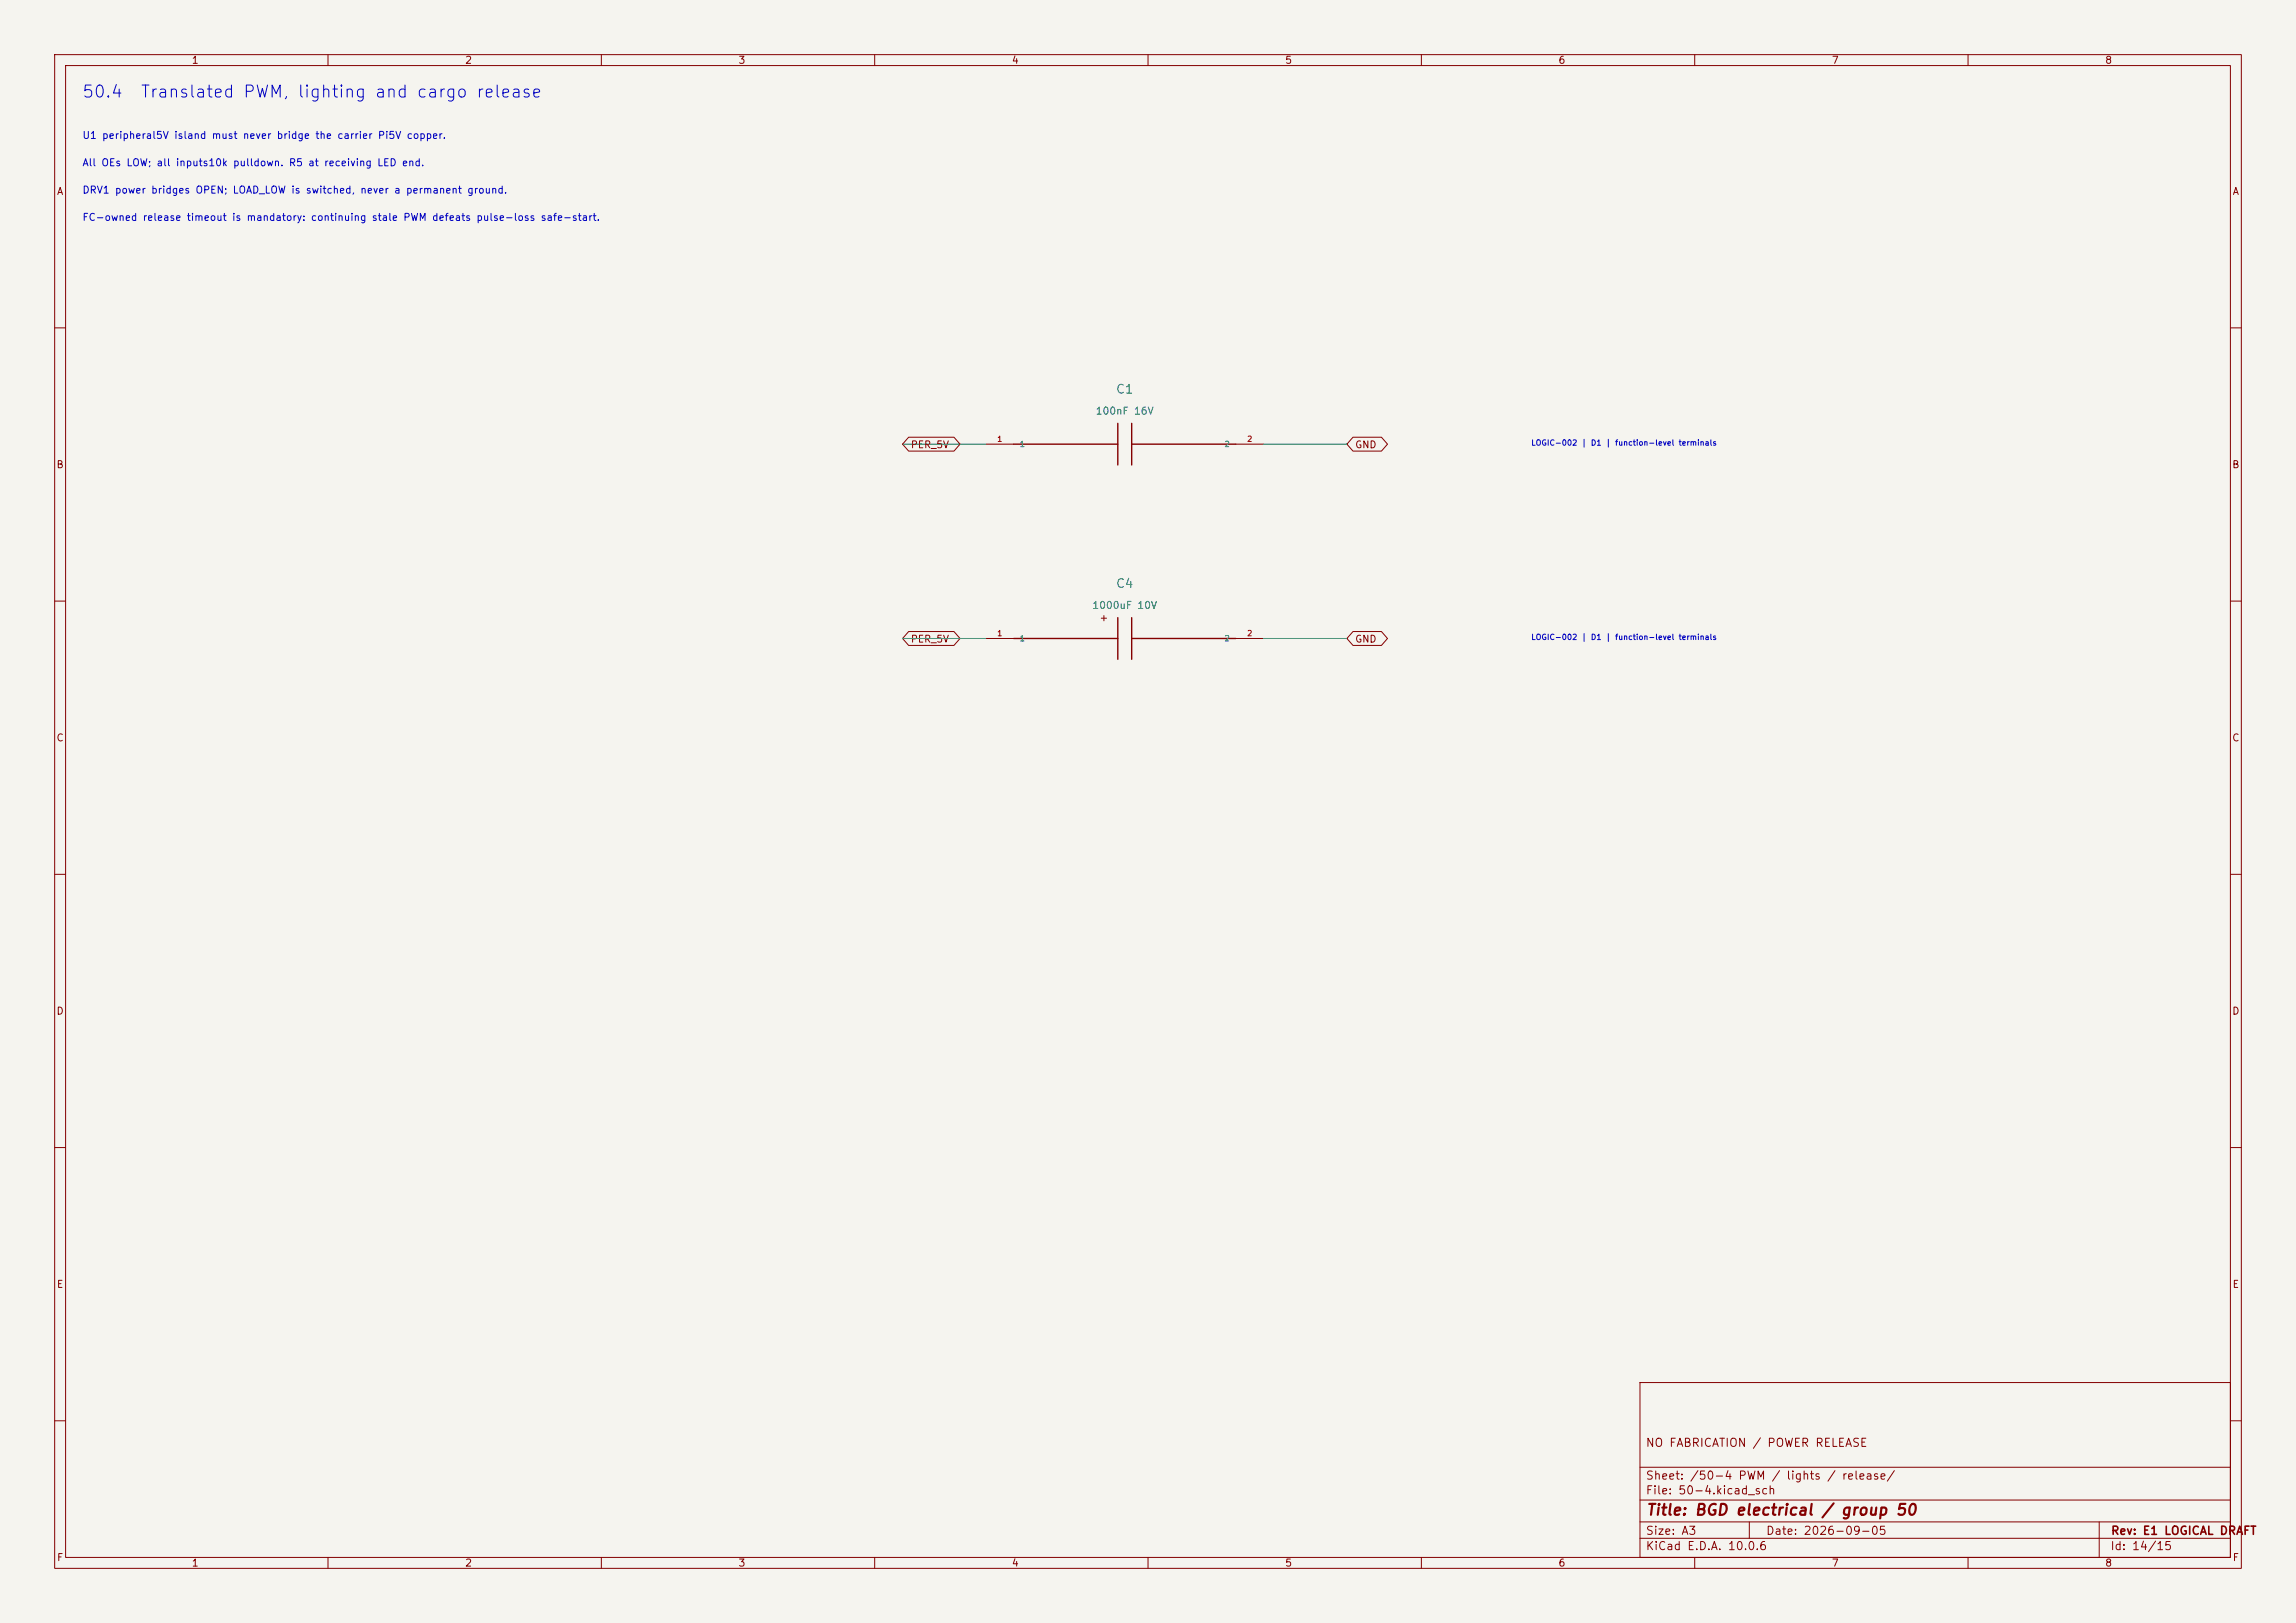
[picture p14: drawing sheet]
<svg xmlns="http://www.w3.org/2000/svg" width="420mm" height="297mm" viewBox="0 0 420 297" stroke-linecap="round" stroke-linejoin="round" font-family="sans-serif">
<defs><g id="words">
<g font-size="2.2" fill="#0000c2">
<text x="14.9" y="18.4">50.4</text>
<text x="25.6" y="18.4">Translated PWM, lighting and cargo release</text>
</g>
<text font-size="2" fill="#840000" x="301" y="277.8">Title: BGD electrical / group 50</text>
<g font-size="1.6" fill="#006464">
<text x="204" y="72.4">C1</text>
<text x="204" y="108">C4</text>
</g>
<g font-size="1.5" fill="#840000">
<text x="300.9" y="265.1">NO FABRICATION / POWER RELEASE</text>
<text x="300.9" y="273.8">File: 50-4.kicad_sch</text>
<text x="300.9" y="271.1">Sheet: /50-4 PWM / lights / release/</text>
<text x="300.9" y="281.2">Size: A3</text>
<text x="322.9" y="281.2">Date: 2026-09-05</text>
<text x="386" y="281.2">Rev: E1 LOGICAL DRAFT</text>
<text x="300.9" y="284">KiCad E.D.A. 10.0.6</text>
<text x="385.9" y="284">Id: 14/15</text>
</g>
<g font-size="1.3" fill="#840000">
<text x="35" y="12">1</text>
<text x="85" y="12">2</text>
<text x="135" y="12">3</text>
<text x="185" y="12">4</text>
<text x="235" y="12">5</text>
<text x="285" y="12">6</text>
<text x="335" y="12">7</text>
<text x="385" y="12">8</text>
<text x="10.3" y="36">A</text>
<text x="408.3" y="36">A</text>
<text x="166.5" y="82.3">PER_5V</text>
<text x="247.8" y="82.3">GND</text>
<text x="10.2" y="86">B</text>
<text x="408.2" y="86">B</text>
<text x="201" y="114">+</text>
<text x="166.5" y="117.9">PER_5V</text>
<text x="247.8" y="117.9">GND</text>
<text x="10.2" y="136">C</text>
<text x="408.2" y="136">C</text>
<text x="10.2" y="186">D</text>
<text x="408.2" y="186">D</text>
<text x="10.3" y="236">E</text>
<text x="408.3" y="236">E</text>
<text x="10.3" y="286">F</text>
<text x="35" y="287">1</text>
<text x="85" y="287">2</text>
<text x="135" y="287">3</text>
<text x="185" y="287">4</text>
<text x="235" y="287">5</text>
<text x="285" y="287">6</text>
<text x="335" y="287">7</text>
<text x="385" y="287">8</text>
<text x="408.3" y="286">F</text>
</g>
<g font-size="1.3" fill="#0000c2">
<text x="15" y="25.7">U1 peripheral5V island must never bridge the carrier Pi5V copper.</text>
<text x="15" y="30.7">All OEs LOW; all inputs10k pulldown. R5 at receiving LED end.</text>
<text x="15" y="35.7">DRV1 power bridges OPEN; LOAD_LOW is switched, never a permanent ground.</text>
<text x="15" y="40.7">FC-owned release timeout is mandatory: continuing stale PWM defeats pulse-loss safe-start.</text>
</g>
<g font-size="1.3" fill="#006464">
<text x="200.3" y="76.2">100nF 16V</text>
<text x="199.7" y="111.7">1000uF 10V</text>
</g>
<g font-size="1" fill="#a90000">
<text x="182.3" y="81.1">1</text>
<text x="228" y="81.1">2</text>
<text x="182.3" y="116.7">1</text>
<text x="228" y="116.7">2</text>
</g>
<g font-size="1" fill="#006464">
<text x="186.4" y="82">1</text>
<text x="223.9" y="82">2</text>
<text x="186.4" y="117.6">1</text>
<text x="223.9" y="117.6">2</text>
</g>
<g font-size="1" fill="#0000c2">
<text x="280" y="81.8">LOGIC-002 | D1 | function-level terminals</text>
<text x="280" y="117.3">LOGIC-002 | D1 | function-level terminals</text>
</g>
</g></defs>
<path d="M0 0h420v297h-420z" fill="#f5f4ef" stroke="#f5f4ef" stroke-width=".18"/>
<g fill="none" stroke="#840000" stroke-width=".18">
<path d="M10 10h400v277h-400zM12 12h396v273h-396zM60 10v2M110 10v2M160 10v2M210 10v2M260 10v2M310 10v2M360 10v2M10 60h2M408 60h2M166.2 80h8.3l1.1 1.3-1.1 1.3h-8.3l-1.1-1.3z"/>
<path d="M180.3 81.3h5.1M226.1 81.3h5M247.5 80h5.2l1.1 1.3-1.1 1.3h-5.2l-1.1-1.3zM10 110h2M166.2 115.6h8.3l1.1 1.2-1.1 1.3h-8.3l-1.1-1.3zM180.3 116.8h5.1M226.1 116.8h5M247.5 115.6h5.2l1.1 1.2-1.1 1.3h-5.2l-1.1-1.3zM408 110h2M10 160h2M408 160h2M10 210h2"/>
<path d="M408 210h2M300 253h108v32h-108zM10 260h2M300 278.5h108M300 274.5h108M300 268.5h108M320 278.5v3M384 278.5v6.5M408 260h2M60 285v2M110 285v2M160 285v2"/>
<path d="M210 285v2M260 285v2M300 281.5h108M310 285v2M360 285v2"/>
</g>
<path d="M204.5 77.5v7.6M207 77.5v7.6M185.4 81.3h19.1M207 81.3h19.1M185.4 116.8h19.1M204.5 113v7.7M207 113v7.7M207 116.8h19.1" fill="none" stroke="#840000" stroke-width=".25"/>
<path d="M165.1 81.3h15.2M231.1 81.3h15.3M165.1 116.8h15.2M231.1 116.8h15.3" fill="none" stroke="#009600" stroke-width=".18"/>
<use href="#words"/>
</svg>
